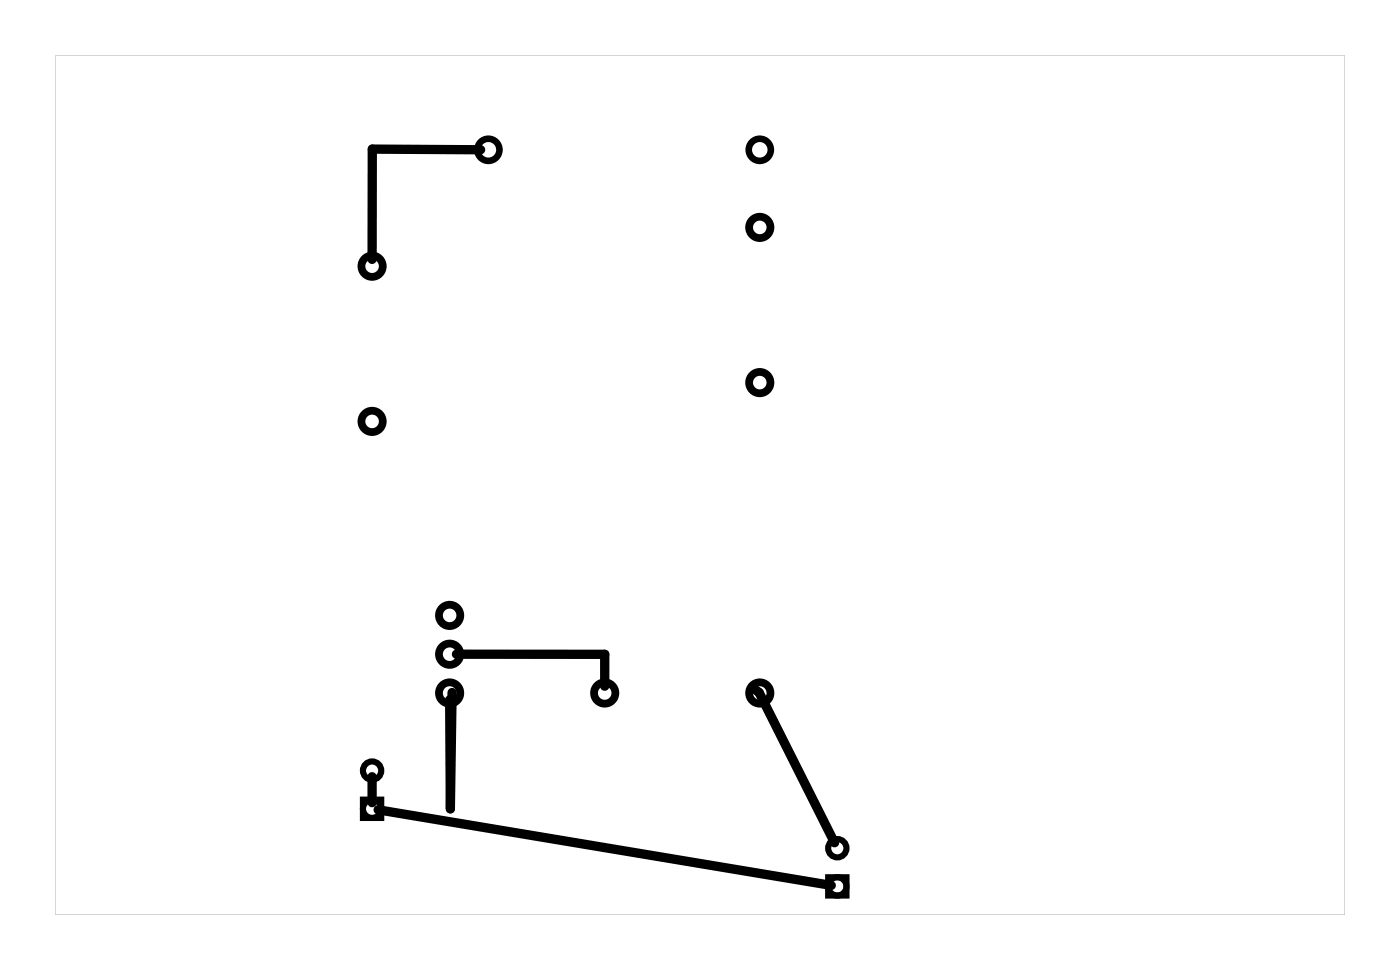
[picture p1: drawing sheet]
<svg xmlns="http://www.w3.org/2000/svg" width="92mm" height="63mm" viewBox="0 0 92 63" stroke-linecap="round" stroke-linejoin="round" font-family="sans-serif">
<path d="M3.6 3.6h84.5v56.3h-84.5zM3.6 3.6v56.3h84.5v-56.3z" fill="#000"/>
<g fill="none" stroke="#000" stroke-width=".51">
<circle cx="24.4" cy="17.4" r=".7"/>
<circle cx="49.8" cy="14.9" r=".7"/>
<circle cx="24.4" cy="27.6" r=".7"/>
<circle cx="49.8" cy="25" r=".7"/>
<circle cx="29.5" cy="42.8" r=".7"/>
<circle cx="29.5" cy="40.3" r=".7"/>
<circle cx="29.5" cy="45.4" r=".7"/>
<circle cx="39.6" cy="45.4" r=".7"/>
<circle cx="49.8" cy="45.4" r=".7"/>
</g>
<g fill="none" stroke="#000" stroke-width=".43">
<circle cx="32" cy="9.8" r=".72"/>
<circle cx="49.8" cy="9.8" r=".72"/>
</g>
<g fill="none" stroke="#000" stroke-width=".4">
<path d="M23.8 52.3h1.2v1.2h-1.2zM54.3 57.4h1.2v1.2h-1.2z"/>
<circle cx="24.4" cy="52.9" r=".6"/>
<circle cx="24.4" cy="50.4" r=".6"/>
<circle cx="54.9" cy="58" r=".6"/>
<circle cx="54.9" cy="55.5" r=".6"/>
</g>
<path d="M31.5 9.8h-7.1v7.2M24.4 50.8v1.7M24.8 53l29.7 5M29.6 45.3l-.1 7.6v-7.1M29.9 42.8h9.7v2.1M49.4 45.1l.3 .2 5 9.9" fill="none" stroke="#000" stroke-width=".61"/>
</svg>
